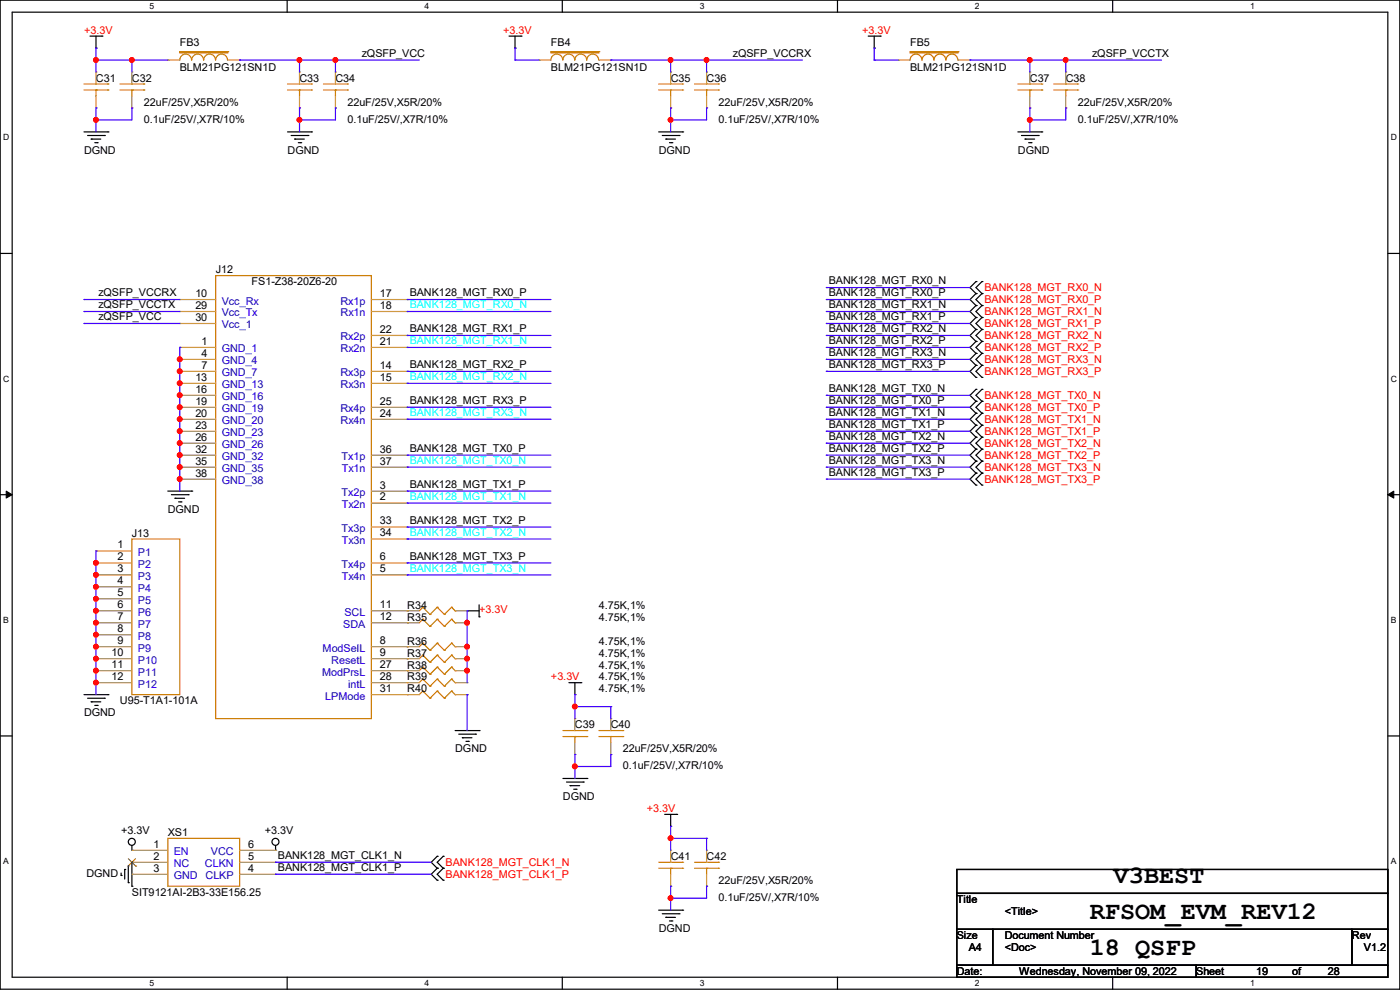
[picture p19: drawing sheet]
<svg xmlns="http://www.w3.org/2000/svg" width="297mm" height="210mm" viewBox="0 0 297 210" stroke-linecap="round" stroke-linejoin="round" font-family="sans-serif">
<defs><g id="words">
<g font-size="5.3">
<text x="236.3" y="187.4">V3BEST</text>
<text x="231.2" y="195">RFSOM_EVM_REV12</text>
<text x="231.2" y="202.6">18 QSFP</text>
</g>
<g font-size="2.3" fill="#f00">
<text x="17.8" y="7.2">+3.3V</text>
<text x="106.7" y="7.2">+3.3V</text>
<text x="182.9" y="7.2">+3.3V</text>
<text x="208.8" y="61.8">BANK128_MGT_RX0_N</text>
<text x="208.8" y="64.3">BANK128_MGT_RX0_P</text>
<text x="208.8" y="66.9">BANK128_MGT_RX1_N</text>
<text x="208.8" y="69.4">BANK128_MGT_RX1_P</text>
<text x="208.8" y="72">BANK128_MGT_RX2_N</text>
<text x="208.8" y="74.5">BANK128_MGT_RX2_P</text>
<text x="208.8" y="77">BANK128_MGT_RX3_N</text>
<text x="208.8" y="79.6">BANK128_MGT_RX3_P</text>
<text x="208.8" y="84.7">BANK128_MGT_TX0_N</text>
<text x="208.8" y="87.2">BANK128_MGT_TX0_P</text>
<text x="208.8" y="89.7">BANK128_MGT_TX1_N</text>
<text x="208.8" y="92.3">BANK128_MGT_TX1_P</text>
<text x="208.8" y="94.8">BANK128_MGT_TX2_N</text>
<text x="208.8" y="97.4">BANK128_MGT_TX2_P</text>
<text x="208.8" y="99.9">BANK128_MGT_TX3_N</text>
<text x="208.8" y="102.4">BANK128_MGT_TX3_P</text>
<text x="101.6" y="130.1">+3.3V</text>
<text x="116.9" y="144.4">+3.3V</text>
<text x="137.2" y="172.3">+3.3V</text>
<text x="94.5" y="183.7">BANK128_MGT_CLK1_N</text>
<text x="94.5" y="186.3">BANK128_MGT_CLK1_P</text>
</g>
<g font-size="2.3">
<text x="38.1" y="9.7">FB3</text>
<text x="116.9" y="9.7">FB4</text>
<text x="193.1" y="9.7">FB5</text>
<text x="20.4" y="17.4">C31</text>
<text x="28" y="17.4">C32</text>
<text x="38.1" y="15.1">BLM21PG121SN1D</text>
<text x="63.5" y="17.4">C33</text>
<text x="71.2" y="17.4">C34</text>
<text x="76.8" y="12">zQSFP_VCC</text>
<text x="116.9" y="15.1">BLM21PG121SN1D</text>
<text x="142.3" y="17.4">C35</text>
<text x="149.9" y="17.4">C36</text>
<text x="155.5" y="12">zQSFP_VCCRX</text>
<text x="193.1" y="15.1">BLM21PG121SN1D</text>
<text x="218.5" y="17.4">C37</text>
<text x="226.1" y="17.4">C38</text>
<text x="231.7" y="12">zQSFP_VCCTX</text>
<text x="30.5" y="22.4">22uF/25V,X5R/20%</text>
<text x="73.7" y="22.4">22uF/25V,X5R/20%</text>
<text x="152.4" y="22.4">22uF/25V,X5R/20%</text>
<text x="228.6" y="22.4">22uF/25V,X5R/20%</text>
<text x="30.5" y="26">0.1uF/25V/,X7R/10%</text>
<text x="73.7" y="26">0.1uF/25V/,X7R/10%</text>
<text x="152.4" y="26">0.1uF/25V/,X7R/10%</text>
<text x="228.6" y="26">0.1uF/25V/,X7R/10%</text>
<text x="17.8" y="32.6">DGND</text>
<text x="61" y="32.6">DGND</text>
<text x="139.7" y="32.6">DGND</text>
<text x="215.9" y="32.6">DGND</text>
<text x="45.8" y="58">J12</text>
<text x="20.9" y="62.8">zQSFP_VCCRX</text>
<text x="20.9" y="65.4">zQSFP_VCCTX</text>
<text x="41.4" y="63">10</text>
<text x="41.4" y="65.5">29</text>
<text x="53.4" y="60.5">FS1-Z38-20Z6-20</text>
<text x="80.6" y="63">17</text>
<text x="80.6" y="65.5">18</text>
<text x="86.9" y="62.8">BANK128_MGT_RX0_P</text>
<text x="175.8" y="60.3">BANK128_MGT_RX0_N</text>
<text x="175.8" y="62.8">BANK128_MGT_RX0_P</text>
<text x="175.8" y="65.4">BANK128_MGT_RX1_N</text>
<text x="20.9" y="67.9">zQSFP_VCC</text>
<text x="41.4" y="68.1">30</text>
<text x="80.6" y="70.6">22</text>
<text x="86.9" y="70.4">BANK128_MGT_RX1_P</text>
<text x="175.8" y="67.9">BANK128_MGT_RX1_P</text>
<text x="175.8" y="70.4">BANK128_MGT_RX2_N</text>
<text x="42.7" y="73.2">1</text>
<text x="42.7" y="75.7">4</text>
<text x="80.6" y="73.2">21</text>
<text x="175.8" y="73">BANK128_MGT_RX2_P</text>
<text x="175.8" y="75.5">BANK128_MGT_RX3_N</text>
<text x="41.4" y="80.8">13</text>
<text x="41.4" y="83.3">16</text>
<text x="42.7" y="78.2">7</text>
<text x="80.6" y="78.2">14</text>
<text x="80.6" y="80.8">15</text>
<text x="86.9" y="78.1">BANK128_MGT_RX2_P</text>
<text x="175.8" y="78.1">BANK128_MGT_RX3_P</text>
<text x="175.8" y="83.1">BANK128_MGT_TX0_N</text>
<text x="41.4" y="85.9">19</text>
<text x="41.4" y="88.4">20</text>
<text x="80.6" y="88.4">24</text>
<text x="80.6" y="85.9">25</text>
<text x="86.9" y="85.7">BANK128_MGT_RX3_P</text>
<text x="175.8" y="85.7">BANK128_MGT_TX0_P</text>
<text x="175.8" y="88.2">BANK128_MGT_TX1_N</text>
<text x="41.4" y="90.9">23</text>
<text x="41.4" y="93.5">26</text>
<text x="86.9" y="95.8">BANK128_MGT_TX0_P</text>
<text x="175.8" y="90.8">BANK128_MGT_TX1_P</text>
<text x="175.8" y="93.3">BANK128_MGT_TX2_N</text>
<text x="175.8" y="95.8">BANK128_MGT_TX2_P</text>
<text x="41.4" y="96">32</text>
<text x="41.4" y="98.6">35</text>
<text x="41.4" y="101.1">38</text>
<text x="80.6" y="96">36</text>
<text x="80.6" y="98.6">37</text>
<text x="175.8" y="98.4">BANK128_MGT_TX3_N</text>
<text x="175.8" y="100.9">BANK128_MGT_TX3_P</text>
<text x="80.6" y="106.2">2</text>
<text x="80.6" y="103.6">3</text>
<text x="86.9" y="103.5">BANK128_MGT_TX1_P</text>
<text x="28" y="113.9">J13</text>
<text x="35.6" y="108.8">DGND</text>
<text x="80.6" y="111.3">33</text>
<text x="80.6" y="113.8">34</text>
<text x="86.9" y="111.1">BANK128_MGT_TX2_P</text>
<text x="24.9" y="116.3">1</text>
<text x="24.9" y="118.9">2</text>
<text x="80.6" y="118.9">6</text>
<text x="86.9" y="118.7">BANK128_MGT_TX3_P</text>
<text x="24.9" y="121.4">3</text>
<text x="24.9" y="124">4</text>
<text x="80.6" y="121.4">5</text>
<text x="24.9" y="126.5">5</text>
<text x="24.9" y="129">6</text>
<text x="24.9" y="131.6">7</text>
<text x="80.6" y="129">11</text>
<text x="80.6" y="131.6">12</text>
<text x="86.4" y="129.1">R34</text>
<text x="86.4" y="131.7">R35</text>
<text x="127.1" y="129.1">4.75K,1%</text>
<text x="127.1" y="131.7">4.75K,1%</text>
<text x="24.9" y="134.1">8</text>
<text x="24.9" y="136.7">9</text>
<text x="80.6" y="136.7">8</text>
<text x="86.4" y="136.7">R36</text>
<text x="127.1" y="136.7">4.75K,1%</text>
<text x="23.7" y="139.2">10</text>
<text x="23.7" y="141.7">11</text>
<text x="80.6" y="139.2">9</text>
<text x="80.6" y="141.7">27</text>
<text x="86.4" y="139.3">R37</text>
<text x="86.4" y="141.8">R38</text>
<text x="127.1" y="139.3">4.75K,1%</text>
<text x="127.1" y="141.8">4.75K,1%</text>
<text x="23.7" y="144.3">12</text>
<text x="25.4" y="149.4">U95-T1A1-101A</text>
<text x="80.6" y="144.3">28</text>
<text x="80.6" y="146.8">31</text>
<text x="86.4" y="146.9">R40</text>
<text x="86.4" y="144.4">R39</text>
<text x="127.1" y="146.9">4.75K,1%</text>
<text x="127.1" y="144.4">4.75K,1%</text>
<text x="17.8" y="152">DGND</text>
<text x="122" y="154.5">C39</text>
<text x="129.6" y="154.5">C40</text>
<text x="96.6" y="159.6">DGND</text>
<text x="132.1" y="159.6">22uF/25V,X5R/20%</text>
<text x="132.1" y="163.2">0.1uF/25V/,X7R/10%</text>
<text x="119.4" y="169.8">DGND</text>
<text x="25.7" y="176.9">+3.3V</text>
<text x="32.6" y="179.8">1</text>
<text x="35.6" y="177.4">XS1</text>
<text x="52.6" y="179.8">6</text>
<text x="56.2" y="176.9">+3.3V</text>
<text x="32.6" y="182.4">2</text>
<text x="32.6" y="184.9">3</text>
<text x="52.6" y="184.9">4</text>
<text x="52.6" y="182.4">5</text>
<text x="59" y="182.2">BANK128_MGT_CLK1_N</text>
<text x="59" y="184.7">BANK128_MGT_CLK1_P</text>
<text x="142.3" y="182.5">C41</text>
<text x="149.9" y="182.5">C42</text>
<text x="18.3" y="186">DGND</text>
<text x="28" y="190.1">SIT9121AI-2B3-33E156.25</text>
<text x="152.4" y="187.5">22uF/25V,X5R/20%</text>
<text x="152.4" y="191.1">0.1uF/25V/,X7R/10%</text>
<text x="203" y="191.6">Title</text>
<text x="139.7" y="197.7">DGND</text>
<text x="213.2" y="194.1">&lt;Title&gt;</text>
<text x="203" y="199.2">Size</text>
<text x="205.5" y="201.8">A4</text>
<text x="213.1" y="199.2">Document Number</text>
<text x="213.2" y="201.8">&lt;Doc&gt;</text>
<text x="286.8" y="199.2">Rev</text>
<text x="289.4" y="201.8">V1.2</text>
<text x="203" y="206.8">Date:</text>
<text x="216.2" y="206.8">Wednesday, November 09, 2022</text>
<text x="253.8" y="206.8">Sheet</text>
<text x="266.5" y="206.8">19</text>
<text x="274.1" y="206.8">of</text>
<text x="281.7" y="206.8">28</text>
</g>
<g font-size="2.3" fill="#00c">
<text x="47" y="64.6">Vcc_Rx</text>
<text x="72.2" y="64.6">Rx1p</text>
<text x="47" y="67.1">Vcc_Tx</text>
<text x="47" y="69.7">Vcc_1</text>
<text x="72.3" y="67.1">Rx1n</text>
<text x="47" y="74.8">GND_1</text>
<text x="47" y="77.3">GND_4</text>
<text x="72.2" y="72.2">Rx2p</text>
<text x="72.3" y="74.8">Rx2n</text>
<text x="47" y="79.8">GND_7</text>
<text x="47" y="82.4">GND_13</text>
<text x="72.2" y="79.8">Rx3p</text>
<text x="72.3" y="82.4">Rx3n</text>
<text x="47" y="84.9">GND_16</text>
<text x="47" y="87.5">GND_19</text>
<text x="72.2" y="87.5">Rx4p</text>
<text x="47" y="90">GND_20</text>
<text x="47" y="92.5">GND_23</text>
<text x="47" y="95.1">GND_26</text>
<text x="72.3" y="90">Rx4n</text>
<text x="47" y="97.6">GND_32</text>
<text x="47" y="100.2">GND_35</text>
<text x="72.5" y="97.6">Tx1p</text>
<text x="72.5" y="100.2">Tx1n</text>
<text x="47" y="102.7">GND_38</text>
<text x="72.5" y="105.2">Tx2p</text>
<text x="72.5" y="107.8">Tx2n</text>
<text x="72.5" y="112.9">Tx3p</text>
<text x="29.3" y="117.9">P1</text>
<text x="72.5" y="115.4">Tx3n</text>
<text x="29.3" y="120.5">P2</text>
<text x="29.3" y="123">P3</text>
<text x="29.3" y="125.6">P4</text>
<text x="72.5" y="120.5">Tx4p</text>
<text x="72.5" y="123">Tx4n</text>
<text x="29.3" y="128.1">P5</text>
<text x="29.3" y="130.6">P6</text>
<text x="73.1" y="130.6">SCL</text>
<text x="29.3" y="133.2">P7</text>
<text x="29.3" y="135.7">P8</text>
<text x="72.8" y="133.2">SDA</text>
<text x="29.3" y="138.3">P9</text>
<text x="29.3" y="140.8">P10</text>
<text x="29.3" y="143.3">P11</text>
<text x="68.4" y="143.3">ModPrsL</text>
<text x="68.5" y="138.3">ModSelL</text>
<text x="70.3" y="140.8">ResetL</text>
<text x="29.3" y="145.9">P12</text>
<text x="69" y="148.4">LPMode</text>
<text x="73.8" y="145.9">intL</text>
<text x="36.9" y="181.4">EN</text>
<text x="36.9" y="184">NC</text>
<text x="43.5" y="184">CLKN</text>
<text x="44.7" y="181.4">VCC</text>
<text x="36.9" y="186.5">GND</text>
<text x="43.6" y="186.5">CLKP</text>
</g>
<g font-size="2.3" fill="#0ff">
<text x="86.9" y="65.4">BANK128_MGT_RX0_N</text>
<text x="86.9" y="73">BANK128_MGT_RX1_N</text>
<text x="86.9" y="80.6">BANK128_MGT_RX2_N</text>
<text x="86.9" y="88.2">BANK128_MGT_RX3_N</text>
<text x="86.9" y="98.4">BANK128_MGT_TX0_N</text>
<text x="86.9" y="106">BANK128_MGT_TX1_N</text>
<text x="86.9" y="113.6">BANK128_MGT_TX2_N</text>
<text x="86.9" y="121.2">BANK128_MGT_TX3_N</text>
</g>
<g font-size="1.8">
<text x="31.7" y="1.9">5</text>
<text x="90.1" y="1.9">4</text>
<text x="148.5" y="1.9">3</text>
<text x="206.8" y="1.9">2</text>
<text x="265.2" y="1.9">1</text>
<text x=".7" y="29.8">D</text>
<text x="295.1" y="29.8">D</text>
<text x=".7" y="80.9">C</text>
<text x="295.1" y="80.9">C</text>
<text x=".7" y="132.1">B</text>
<text x="295.1" y="132.1">B</text>
<text x=".7" y="183.3">A</text>
<text x="295.1" y="183.3">A</text>
<text x="31.7" y="209.2">5</text>
<text x="90.1" y="209.2">4</text>
<text x="148.5" y="209.2">3</text>
<text x="206.8" y="209.2">2</text>
<text x="265.2" y="209.2">1</text>
</g>
</g></defs>
<path d="M0 0h297v209.8h-297zM2.6 2.6h291.8v204.7h-291.8z" fill="none" stroke="#000" stroke-width=".25"/>
<g fill="#fff">
<path d="M31.7 .3h1v2h-1z"/>
<path d="M31.7 207.6h1v1.9h-1z"/>
</g>
<path d="M60.9 0v2.6M60.9 207.3v2.5" fill="none" stroke="#000" stroke-width=".25"/>
<g fill="#fff">
<path d="M90.1 .3h1v2h-1z"/>
<path d="M90.1 207.6h1v1.9h-1z"/>
</g>
<path d="M119.3 0v2.6M119.3 207.3v2.5" fill="none" stroke="#000" stroke-width=".25"/>
<g fill="#fff">
<path d="M148.5 .3h.9v2h-.9z"/>
<path d="M148.5 207.6h.9v1.9h-.9z"/>
</g>
<path d="M177.7 0v2.6M177.7 207.3v2.5" fill="none" stroke="#000" stroke-width=".25"/>
<g fill="#fff">
<path d="M206.8 .3h1v2h-1z"/>
<path d="M206.8 207.6h1v1.9h-1z"/>
</g>
<path d="M236.1 0v2.6M236.1 207.3v2.5" fill="none" stroke="#000" stroke-width=".25"/>
<g fill="#fff">
<path d="M265.2 .3h1v2h-1z"/>
<path d="M265.2 207.6h1v1.9h-1z"/>
<path d="M.7 28.2h1.2v1.9h-1.2z"/>
<path d="M295.1 28.2h1.2v1.9h-1.2z"/>
<path d="M.7 79.3h1.2v2h-1.2z"/>
<path d="M295.1 79.3h1.2v2h-1.2z"/>
</g>
<path d="M0 53.8h2.6M294.4 53.8h2.6" fill="none" stroke="#000" stroke-width=".25"/>
<g fill="#fff">
<path d="M.7 130.5h1.2v2h-1.2z"/>
<path d="M295.1 130.5h1.1v2h-1.1z"/>
</g>
<path d="M0 104.9h2.6M294.4 104.9h2.6" fill="none" stroke="#000" stroke-width=".25"/>
<path d="M1.3 104.2l1.3 .7-1.3 .8zM294.4 104.9l1.3-.7v1.5z" fill="#000" stroke="#000" stroke-width=".21"/>
<g fill="#fff">
<path d="M.7 181.7h1.2v2h-1.2z"/>
<path d="M295.1 181.7h1.1v2h-1.1z"/>
</g>
<g fill="none" stroke="#000" stroke-width=".25">
<path d="M19.1 7.7h2.5M20.4 10.2h.1M20.4 7.7v2.5M21.6 7.7h.1M108 7.7h2.5M109.3 10.2h.1M109.3 7.7v2.5M110.5 7.7h.1M184.2 7.7h2.5M185.5 10.2h.1M185.5 7.7v2.5M186.7 7.7h.1"/>
<path d="M17.8 28h5.1M18.6 28.7h3.5M19.3 29.5h.1M19.3 29.5h2.1M20.1 30.3h.5M20.6 30.3h.1M22.1 28.7h.1M22.9 28h.1M61 28h5.1M61.8 28.7h3.5M62.5 29.5h.1M62.5 29.5h2.1"/>
<path d="M63.3 30.3h.5M63.8 30.3h.1M65.3 28.7h.1M66.1 28h.1M139.7 28h5.1M140.5 28.7h3.6M141.3 29.5h.1M141.3 29.5h2M142 30.3h.5M142.5 30.3h.1M144.1 28.7h.1M144.8 28h.1"/>
<path d="M215.9 28h5.1M216.7 28.7h3.6M217.5 29.5h.1M217.5 29.5h2M218.2 30.3h.5M218.7 30.3h.1M220.3 28.7h.1M221 28h.1M207.1 59.7h.1M207.1 59.7l-1.3 1.3 1.3 1.3M208.3 59.7h.1M208.3 59.7l-1.2 1.3 1.2 1.3"/>
<path d="M207.1 62.3h.1M207.1 64.8h.1M207.1 67.4h.1M207.1 69.9h.1M207.1 72.4h.1M207.1 75h.1M207.1 77.5h.1M207.1 62.3l-1.3 1.2 1.3 1.3M207.1 64.8l-1.3 1.3 1.3 1.3M207.1 67.4l-1.3 1.2 1.3 1.3M207.1 69.9l-1.3 1.3 1.3 1.2M207.1 72.4l-1.3 1.3 1.3 1.3"/>
<path d="M207.1 75l-1.3 1.2 1.3 1.3M207.1 77.5l-1.3 1.3 1.3 1.3M208.3 62.3h.1M208.3 64.8h.1M208.3 67.4h.1M208.3 69.9h.1M208.3 72.4h.1M208.3 75h.1M208.3 77.5h.1M208.3 62.3l-1.2 1.2 1.2 1.3M208.3 64.8l-1.2 1.3 1.2 1.3M208.3 67.4l-1.2 1.2 1.2 1.3"/>
<path d="M208.3 69.9l-1.2 1.3 1.2 1.2M208.3 72.4l-1.2 1.3 1.2 1.3M208.3 75l-1.2 1.2 1.2 1.3M208.3 77.5l-1.2 1.3 1.2 1.3M207.1 80.1h.1M207.1 82.6h.1M207.1 85.1h.1M207.1 87.7h.1M207.1 90.2h.1M207.1 92.8h.1M207.1 95.3h.1M207.1 97.8h.1"/>
<path d="M207.1 82.6l-1.3 1.3 1.3 1.2M207.1 85.1l-1.3 1.3 1.3 1.3M207.1 87.7l-1.3 1.2 1.3 1.3M207.1 90.2l-1.3 1.3 1.3 1.3M207.1 92.8l-1.3 1.2 1.3 1.3M207.1 95.3l-1.3 1.3 1.3 1.2M207.1 97.8l-1.3 1.3 1.3 1.3M208.3 80.1h.1M208.3 85.1h.1M208.3 82.6h.1M208.3 87.7h.1M208.3 90.2h.1"/>
<path d="M208.3 92.8h.1M208.3 95.3h.1M208.3 97.8h.1M208.3 82.6l-1.2 1.3 1.2 1.2M208.3 85.1l-1.2 1.3 1.2 1.3M208.3 87.7l-1.2 1.2 1.2 1.3M208.3 90.2l-1.2 1.3 1.2 1.3M208.3 92.8l-1.2 1.2 1.2 1.3M208.3 95.3l-1.2 1.3 1.2 1.2M208.3 97.8l-1.2 1.3 1.2 1.3M35.6 104.2h5.1M36.4 104.9h3.5"/>
<path d="M37.1 105.7h.1M37.1 105.7h2.1M37.9 106.5h.5M38.4 106.5h.1M39.9 104.9h.1M40.7 104.2h.1M207.1 100.4h.1M207.1 102.9h.1M207.1 100.4l-1.3 1.2 1.3 1.3M208.3 100.4h.1M208.3 102.9h.1M208.3 100.4l-1.2 1.2 1.2 1.3"/>
<path d="M99.1 129.6h.1M99.1 129.6h2.5M101.6 130.9h.1M101.6 128.3v2.6M0 156.1h2.6M17.8 147.4h5.1M18.6 148.1h3.5M19.3 148.9h.1M19.3 148.9h2.1M20.1 149.6h.5M20.6 149.6h.1M22.1 148.1h.1"/>
<path d="M22.9 147.4h.1M96.6 155h5M97.3 155.7h3.6M98.1 156.5h.1M98.1 156.5h2M98.8 157.3h.6M99.4 157.3h.1M100.9 155.7h.1M101.6 155h.1M120.7 144.8h2.5M122 147.4h.1M122 144.8v2.6"/>
<path d="M123.2 144.8h.1M294.4 156.1h2.6M28 179.4v1M58.5 179.4v1M119.4 165.1h5.1M120.2 165.9h3.5M120.9 166.7h.1M120.9 166.7h2.1M121.7 167.4h.5M122.2 167.4h.1M123.7 165.9h.1M124.5 165.1h.1"/>
<path d="M141 172.8h2.6M142.3 175.3h.1M142.3 172.8v2.5M143.6 172.8h.1M25.7 185.7h.1M25.7 185.2v.5M26.5 184.4h.1M26.5 184.4v2.1M27.2 187.2h.1M27.2 183.7v3.5M28 180.4h.1M28 188h.1"/>
<path d="M28 182.9v5.1M58.5 180.4h.1M92.8 181.7h.1M92.8 184.2h.1M92.8 186.7h.1M92.8 181.7l-1.3 1.2 1.3 1.3M92.8 184.2l-1.3 1.3 1.3 1.2M94 184.2h.1M94 181.7h.1M94 186.7h.1M94 181.7l-1.2 1.2 1.2 1.3M94 184.2l-1.2 1.3 1.2 1.2"/>
<path d="M139.7 193.1h5.1M140.5 193.8h3.6M141.3 194.6h.1M141.3 194.6h2M142 195.4h.5M142.5 195.4h.1M144.1 193.8h.1M144.8 193.1h.1M203 184.4h91.4v5.1h-91.4zM203 189.5h91.4v7.6h-91.4zM203 197.1h7.6v7.7h-7.6zM210.6 197.1h76.2v7.7h-76.2z"/>
<path d="M286.8 197.1h7.6v7.7h-7.6zM203 204.8h50.8v2.5h-50.8zM253.8 204.8h40.6v2.5h-40.6z"/>
<circle cx="28" cy="178.6" r=".74"/>
<circle cx="58.4" cy="178.6" r=".74"/>
</g>
<g fill="none" stroke="#cc8006" stroke-width=".25">
<path d="M17.8 17.8h5.1M17.8 19.1h5.1M20.4 19.1h.1M20.4 19.1v1.3M22.9 17.8h.1M22.9 19.1h.1M25.4 17.8h5.1M25.4 19.1h5.1M28 19.1h.1M28 19.1v1.3M30.5 17.8h.1M30.5 19.1h.1"/>
<path d="M38.1 11h10.2M38.1 12.7a1.25 1.25 0 0 1 1.3-1.2 1.25 1.25 0 0 1 1.2 1.2M40.7 12.7a1.25 1.25 0 0 1 1.2-1.2 1.25 1.25 0 0 1 1.3 1.2M43.2 12.7a1.25 1.25 0 0 1 1.3-1.2 1.25 1.25 0 0 1 1.2 1.2M45.8 12.7a1.25 1.25 0 0 1 1.2-1.2 1.25 1.25 0 0 1 1.3 1.2M48.3 11h.1M61 17.8h5.1M61 19.1h5.1M63.5 19.1h.1M63.5 19.1v1.3M66.1 17.8h.1M66.1 19.1h.1"/>
<path d="M68.6 17.8h5.1M68.6 19.1h5.1M71.2 19.1h.1M71.2 19.1v1.3M73.7 17.8h.1M73.7 19.1h.1M116.9 11h10.1M116.9 12.7a1.25 1.25 0 0 1 1.2-1.2 1.25 1.25 0 0 1 1.3 1.2M119.4 12.7a1.25 1.25 0 0 1 1.3-1.2 1.25 1.25 0 0 1 1.2 1.2M122 12.7a1.27 1.27 0 0 1 1.2-1.2 1.27 1.27 0 0 1 1.3 1.2 1.25 1.25 0 0 1 1.3-1.2 1.25 1.25 0 0 1 1.2 1.2M127 11h.1M139.7 17.8h5.1"/>
<path d="M139.7 19.1h5.1M142.3 19.1h.1M142.3 19.1v1.3M144.8 17.8h.1M144.8 19.1h.1M147.4 17.8h5M147.4 19.1h5M149.9 19.1h.1M149.9 19.1v1.3M152.4 17.8h.1M152.4 19.1h.1M193.1 11h10.1"/>
<path d="M193.1 12.7a1.25 1.25 0 0 1 1.2-1.2 1.25 1.25 0 0 1 1.3 1.2 1.27 1.27 0 0 1 1.3-1.2 1.27 1.27 0 0 1 1.2 1.2M198.2 12.7a1.25 1.25 0 0 1 1.2-1.2 1.25 1.25 0 0 1 1.3 1.2M200.7 12.7a1.25 1.25 0 0 1 1.3-1.2 1.25 1.25 0 0 1 1.2 1.2M203.2 11h.1M215.9 17.8h5.1M215.9 19.1h5.1M218.5 19.1h.1M218.5 19.1v1.3M221 17.8h.1M221 19.1h.1M223.6 17.8h5M223.6 19.1h5"/>
<path d="M226.1 19.1h.1M226.1 19.1v1.3M228.6 17.8h.1M228.6 19.1h.1M45.8 58.5h33v93.9h-33zM28 114.3h10.1v33.1h-10.1zM89.7 136.4h.1M89.7 139h.1M89.7 128.8h.1M89.7 131.4h.1M89.7 136.4l-.8 .8M89.7 136.4l1.5 1.6"/>
<path d="M89.7 139l-.8 .7M89.7 139l1.5 1.5M89.7 128.8l-.8 .8M89.7 128.8l1.5 1.5M89.7 131.4l-.8 .7M89.7 131.4l1.5 1.5M91.2 138h.1M91.2 130.3h.1M91.2 132.9h.1M92.8 136.4h.1M92.8 139h.1M92.8 128.8h.1"/>
<path d="M92.8 131.4h.1M92.8 136.4l-1.6 1.6M92.8 136.4l1.5 1.6M92.8 139l-1.6 1.5M92.8 139l1.5 1.5M92.8 128.8l-1.6 1.5M92.8 128.8l1.5 1.5M92.8 131.4l-1.6 1.5M92.8 131.4l1.5 1.5M94.3 138h.1M94.3 130.3h.1M94.3 132.9h.1"/>
<path d="M95.8 136.4h.1M95.8 139h.1M95.8 128.8h.1M95.8 131.4h.1M95.8 136.4l-1.5 1.6M95.8 136.4l.8 .8M95.8 139l-1.5 1.5M95.8 139l.8 .7M95.8 128.8l-1.5 1.5M95.8 128.8l.8 .8M95.8 131.4l-1.5 1.5M95.8 131.4l.8 .7"/>
<path d="M96.6 137.2h.1M96.6 139.7h.1M96.6 129.6h.1M96.6 132.1h.1M89.7 146.6h.1M89.7 141.5h.1M89.7 144.1h.1M89.7 146.6l-.8 .8M89.7 146.6l1.5 1.5M89.7 141.5l-.8 .8M89.7 141.5l1.5 1.5M89.7 144.1l-.8 .7"/>
<path d="M89.7 144.1l1.5 1.5M91.2 148.1h.1M91.2 140.5h.1M91.2 143h.1M91.2 145.6h.1M92.8 146.6h.1M92.8 141.5h.1M92.8 144.1h.1M92.8 146.6l-1.6 1.5M92.8 146.6l1.5 1.5M92.8 141.5l-1.6 1.5M92.8 141.5l1.5 1.5"/>
<path d="M92.8 144.1l-1.6 1.5M92.8 144.1l1.5 1.5M94.3 148.1h.1M94.3 140.5h.1M94.3 143h.1M94.3 145.6h.1M95.8 146.6h.1M95.8 141.5h.1M95.8 144.1h.1M95.8 146.6l-1.5 1.5M95.8 146.6l.8 .8M95.8 141.5l-1.5 1.5"/>
<path d="M95.8 141.5l.8 .8M95.8 144.1l-1.5 1.5M95.8 144.1l.8 .7M96.6 147.4h.1M96.6 142.3h.1M96.6 144.8h.1M119.4 155h5.1M119.4 156.3h5.1M122 156.3h.1M122 156.3v1.2M124.5 155h.1M124.5 156.3h.1"/>
<path d="M127 155h5.1M127 156.3h5.1M129.6 156.3h.1M129.6 156.3v1.2M132.1 155h.1M132.1 156.3h.1M35.6 177.8h15.2v10.2h-15.2zM139.7 182.9h5.1M139.7 184.2h5.1M142.3 184.2h.1M142.3 184.2v1.3M144.8 182.9h.1"/>
<path d="M144.8 184.2h.1M147.4 182.9h5M147.4 184.2h5M149.9 184.2h.1M149.9 184.2v1.3M152.4 182.9h.1M152.4 184.2h.1"/>
</g>
<g fill="none" stroke="#a84" stroke-width=".25">
<path d="M20.4 15.3h.1M20.4 15.3v2.5M28 15.3h.1M28 15.3v2.5M35.6 12.7h.1M35.6 12.7h2.5M48.3 12.7h2.5M50.8 12.7h.1M63.5 15.3h.1M63.5 15.3v2.5M71.2 15.3h.1M71.2 15.3v2.5"/>
<path d="M114.3 12.7h.1M114.3 12.7h2.6M127 12.7h2.6M129.6 12.7h.1M142.3 15.3h.1M142.3 15.3v2.5M149.9 15.3h.1M149.9 15.3v2.5M190.5 12.7h.1M190.5 12.7h2.6M203.2 12.7h2.6M205.8 12.7h.1"/>
<path d="M218.5 15.3h.1M218.5 15.3v2.5M226.1 15.3h.1M226.1 15.3v2.5M20.4 22.9h.1M20.4 20.4v2.5M28 22.9h.1M28 20.4v2.5M63.5 22.9h.1M63.5 20.4v2.5M71.2 22.9h.1M71.2 20.4v2.5"/>
<path d="M142.3 22.9h.1M142.3 20.4v2.5M149.9 22.9h.1M149.9 20.4v2.5M218.5 22.9h.1M218.5 20.4v2.5M226.1 22.9h.1M226.1 20.4v2.5M38.1 73.7h.1M38.1 76.2h.1M38.1 78.8h.1M38.1 63.5h.1"/>
<path d="M38.1 66.1h.1M38.1 68.6h.1M38.1 73.7h7.7M38.1 76.2h7.7M38.1 78.8h7.7M38.1 63.5h7.7M38.1 66.1h7.7M38.1 68.6h7.7M78.8 73.7h7.6M78.8 78.8h7.6M78.8 63.5h7.6M78.8 66.1h7.6"/>
<path d="M78.8 71.2h7.6M86.4 78.8h.1M86.4 63.5h.1M86.4 66.1h.1M86.4 73.7h.1M86.4 71.2h.1M38.1 81.3h.1M38.1 83.9h.1M38.1 86.4h.1M38.1 88.9h.1M38.1 91.5h.1M38.1 94h.1"/>
<path d="M38.1 96.6h.1M38.1 99.1h.1M38.1 81.3h7.7M38.1 83.9h7.7M38.1 86.4h7.7M38.1 88.9h7.7M38.1 91.5h7.7M38.1 94h7.7M38.1 96.6h7.7M38.1 99.1h7.7M78.8 81.3h7.6M78.8 86.4h7.6"/>
<path d="M78.8 88.9h7.6M78.8 96.6h7.6M78.8 99.1h7.6M86.4 81.3h.1M86.4 88.9h.1M86.4 86.4h.1M86.4 96.6h.1M86.4 99.1h.1M20.4 116.9h.1M20.4 119.4h.1M20.4 119.4h7.6M20.4 116.9h7.6"/>
<path d="M38.1 101.6h.1M38.1 101.6h7.7M78.8 106.7h7.6M78.8 104.2h7.6M78.8 119.4h7.6M78.8 111.8h7.6M78.8 114.3h7.6M86.4 106.7h.1M86.4 104.2h.1M86.4 119.4h.1M86.4 111.8h.1M86.4 114.3h.1"/>
<path d="M20.4 122h.1M20.4 124.5h.1M20.4 127h.1M20.4 129.6h.1M20.4 132.1h.1M20.4 134.7h.1M20.4 137.2h.1M20.4 139.7h.1M20.4 137.2h7.6M20.4 139.7h7.6M20.4 129.6h7.6M20.4 122h7.6"/>
<path d="M20.4 132.1h7.6M20.4 124.5h7.6M20.4 127h7.6M20.4 134.7h7.6M78.8 137.2h10.1M78.8 139.7h10.1M78.8 129.6h10.1M78.8 122h7.6M78.8 132.1h10.1M86.4 137.2h.1M86.4 139.7h.1M86.4 129.6h.1"/>
<path d="M86.4 122h.1M86.4 132.1h.1M96.6 137.2h2.5M96.6 139.7h2.5M96.6 129.6h2.5M96.6 132.1h2.5M99.1 137.2h.1M99.1 139.7h.1M99.1 129.6h.1M99.1 132.1h.1M20.4 142.3h.1M20.4 144.8h.1"/>
<path d="M20.4 142.3h7.6M20.4 144.8h7.6M78.8 147.4h10.1M78.8 142.3h10.1M78.8 144.8h10.1M86.4 147.4h.1M86.4 142.3h.1M86.4 144.8h.1M96.6 147.4h2.5M96.6 142.3h2.5M96.6 144.8h2.5M99.1 147.4h.1"/>
<path d="M99.1 142.3h.1M99.1 144.8h.1M122 152.4h.1M122 152.4v2.6M122 157.5v2.6M129.6 152.4h.1M129.6 152.4v2.6M129.6 157.5v2.6M122 160.1h.1M129.6 160.1h.1M28 180.4h.1M28 182.9h.1"/>
<path d="M28 185.5h.1M28 180.4h7.6M28 182.9h7.6M28 185.5h7.6M50.8 180.4h7.7M50.8 182.9h7.7M50.8 185.5h7.7M58.5 185.5h.1M58.5 182.9h.1M58.5 180.4h.1M142.3 180.4h.1M142.3 188h.1"/>
<path d="M142.3 180.4v2.5M142.3 185.5v2.5M149.9 180.4h.1M149.9 188h.1M149.9 180.4v2.5M149.9 185.5v2.5"/>
</g>
<g fill="#cc8006" stroke="#cc8006" stroke-width=".25">
<path d="M38.1 11h10.2v.2h-10.2z" fill-rule="evenodd"/>
<path d="M116.9 11h10.1v.2h-10.1z" fill-rule="evenodd"/>
<path d="M193.1 11h10.1v.2h-10.1z" fill-rule="evenodd"/>
</g>
<path d="M27.2 183.7h.1M27.2 182.2l1.6 1.5M28.7 182.2l-1.5 1.5M28.8 183.7h.1" fill="none" stroke="#804000" stroke-width=".21"/>
<g fill="none" stroke="#4200ff" stroke-width=".25">
<path d="M20.4 10.2h.1M20.4 12.7h.1M20.4 10.2v5.1M20.4 12.7h15.2M28 12.7h.1M28 12.7v2.6M50.8 12.7h.1M50.8 12.7h38.1M63.5 12.7h.1M63.5 12.7v2.6M71.2 12.7h.1M71.2 12.7v2.6"/>
<path d="M109.3 10.2h.1M109.3 12.7h.1M109.3 12.7h5M109.3 10.2v2.5M129.6 12.7h.1M129.6 12.7h40.6M142.3 12.7h.1M142.3 12.7v2.6M149.9 12.7h.1M149.9 12.7v2.6M185.5 10.2h.1M185.5 12.7h.1"/>
<path d="M185.5 12.7h5M185.5 10.2v2.5M205.8 12.7h.1M205.8 12.7h40.6M218.5 12.7h.1M218.5 12.7v2.6M226.1 12.7h.1M226.1 12.7v2.6M20.4 22.9h.1M20.4 25.4h.1M20.4 22.9v5.1M28 22.9h.1"/>
<path d="M28 22.9v2.5h-7.6M63.5 22.9h.1M63.5 25.4h.1M63.5 22.9v5.1M71.2 22.9h.1M71.2 22.9v2.5h-7.7M142.3 22.9h.1M142.3 25.4h.1M142.3 22.9v5.1M149.9 22.9h.1M149.9 22.9v2.5h-7.6M218.5 22.9h.1"/>
<path d="M218.5 25.4h.1M218.5 22.9v5.1M226.1 22.9h.1M226.1 22.9v2.5h-7.6M17.8 63.5h.1M17.8 66.1h.1M17.8 68.6h.1M17.8 63.5h20.3M17.8 66.1h20.3M17.8 68.6h20.3M38.1 73.7h.1M38.1 76.2h.1"/>
<path d="M38.1 78.8h.1M38.1 73.7v30.5M86.4 63.5h.1M86.4 66.1h.1M86.4 71.2h.1M86.4 73.7h.1M86.4 78.8h.1M86.4 63.5h30.5M86.4 66.1h30.5M86.4 71.2h30.5M86.4 73.7h30.5M86.4 78.8h30.5"/>
<path d="M175.3 61h.1M175.3 63.5h.1M175.3 66.1h.1M175.3 68.6h.1M175.3 71.2h.1M175.3 73.7h.1M175.3 76.2h.1M175.3 78.8h.1M175.3 63.5h30.5M175.3 66.1h30.5M175.3 68.6h30.5M175.3 61h30.5"/>
<path d="M175.3 71.2h30.5M175.3 73.7h30.5M175.3 76.2h30.5M175.3 78.8h30.5M38.1 81.3h.1M38.1 83.9h.1M38.1 86.4h.1M38.1 88.9h.1M38.1 91.5h.1M38.1 94h.1M38.1 96.6h.1M38.1 99.1h.1"/>
<path d="M86.4 81.3h.1M86.4 88.9h.1M86.4 86.4h.1M86.4 96.6h.1M86.4 99.1h.1M86.4 86.4h30.5M86.4 88.9h30.5M86.4 96.6h30.5M86.4 99.1h30.5M86.4 81.3h30.5M175.3 83.9h.1M175.3 86.4h.1"/>
<path d="M175.3 88.9h.1M175.3 91.5h.1M175.3 94h.1M175.3 96.6h.1M175.3 99.1h.1M175.3 83.9h30.5M175.3 86.4h30.5M175.3 88.9h30.5M175.3 91.5h30.5M175.3 94h30.5M175.3 96.6h30.5M175.3 99.1h30.5"/>
<path d="M20.4 116.9h.1M20.4 119.4h.1M20.4 116.9v30.5M38.1 101.6h.1M86.4 104.2h.1M86.4 106.7h.1M86.4 111.8h.1M86.4 114.3h.1M86.4 119.4h.1M86.4 104.2h30.5M86.4 106.7h30.5M86.4 111.8h30.5"/>
<path d="M86.4 114.3h30.5M86.4 119.4h30.5M175.3 101.6h.1M175.3 101.6h30.5M20.4 122h.1M20.4 124.5h.1M20.4 127h.1M20.4 129.6h.1M20.4 132.1h.1M20.4 134.7h.1M20.4 137.2h.1M20.4 139.7h.1"/>
<path d="M86.4 122h.1M86.4 122h30.5M99.1 129.6h.1M99.1 132.1h.1M99.1 137.2h.1M99.1 139.7h.1M99.1 129.6v15.2M20.4 142.3h.1M20.4 144.8h.1M99.1 147.4h.1M99.1 142.3h.1M99.1 147.4v7.6"/>
<path d="M122 147.4h.1M122 149.9h.1M122 147.4v5M122 149.9h7.6M129.6 149.9h.1M129.6 149.9v2.5M122 160.1h.1M122 162.6h.1M122 160.1v5M129.6 160.1h.1M129.6 160.1v2.5h-7.6M142.3 175.3h.1"/>
<path d="M142.3 177.8h.1M142.3 175.3v5.1M142.3 177.8h7.6M149.9 177.8h.1M149.9 177.8v2.6M58.5 182.9h.1M58.5 185.5h.1M58.5 182.9h33M58.5 185.5h33M142.3 188h.1M142.3 190.5h.1M142.3 188v5.1"/>
<path d="M149.9 188h.1M149.9 188v2.5h-7.6"/>
</g>
<g fill="#f00" stroke="#f00" stroke-width=".25">
<circle cx="20.3" cy="12.7" r=".49"/>
<circle cx="28" cy="12.7" r=".49"/>
<circle cx="63.5" cy="12.7" r=".49"/>
<circle cx="71.1" cy="12.7" r=".49"/>
<circle cx="63.5" cy="25.4" r=".49"/>
<circle cx="20.3" cy="25.4" r=".49"/>
<circle cx="142.3" cy="12.7" r=".49"/>
<circle cx="149.9" cy="12.7" r=".49"/>
<circle cx="226.1" cy="12.7" r=".49"/>
<circle cx="218.5" cy="12.7" r=".49"/>
<circle cx="142.3" cy="25.4" r=".49"/>
<circle cx="218.5" cy="25.4" r=".49"/>
<circle cx="38.1" cy="76.2" r=".49"/>
<circle cx="38.1" cy="81.3" r=".49"/>
<circle cx="38.1" cy="78.8" r=".49"/>
<circle cx="38.1" cy="83.8" r=".49"/>
<circle cx="38.1" cy="86.4" r=".49"/>
<circle cx="38.1" cy="91.5" r=".49"/>
<circle cx="38.1" cy="88.9" r=".49"/>
<circle cx="38.1" cy="94" r=".49"/>
<circle cx="38.1" cy="96.5" r=".49"/>
<circle cx="38.1" cy="101.6" r=".49"/>
<circle cx="38.1" cy="99.1" r=".49"/>
<circle cx="20.3" cy="119.4" r=".49"/>
<circle cx="20.3" cy="124.5" r=".49"/>
<circle cx="20.3" cy="121.9" r=".49"/>
<circle cx="20.3" cy="127" r=".49"/>
<circle cx="20.3" cy="129.6" r=".49"/>
<circle cx="20.3" cy="134.6" r=".49"/>
<circle cx="20.3" cy="132.1" r=".49"/>
<circle cx="99.1" cy="137.2" r=".49"/>
<circle cx="99.1" cy="132.1" r=".49"/>
<circle cx="20.3" cy="137.2" r=".49"/>
<circle cx="99.1" cy="139.7" r=".49"/>
<circle cx="20.3" cy="139.7" r=".49"/>
<circle cx="20.3" cy="144.8" r=".49"/>
<circle cx="20.3" cy="142.3" r=".49"/>
<circle cx="99.1" cy="142.3" r=".49"/>
<circle cx="142.3" cy="190.5" r=".49"/>
<circle cx="142.3" cy="177.8" r=".49"/>
<circle cx="121.9" cy="162.6" r=".49"/>
<circle cx="121.9" cy="149.9" r=".49"/>
</g>
<use href="#words"/>
</svg>
